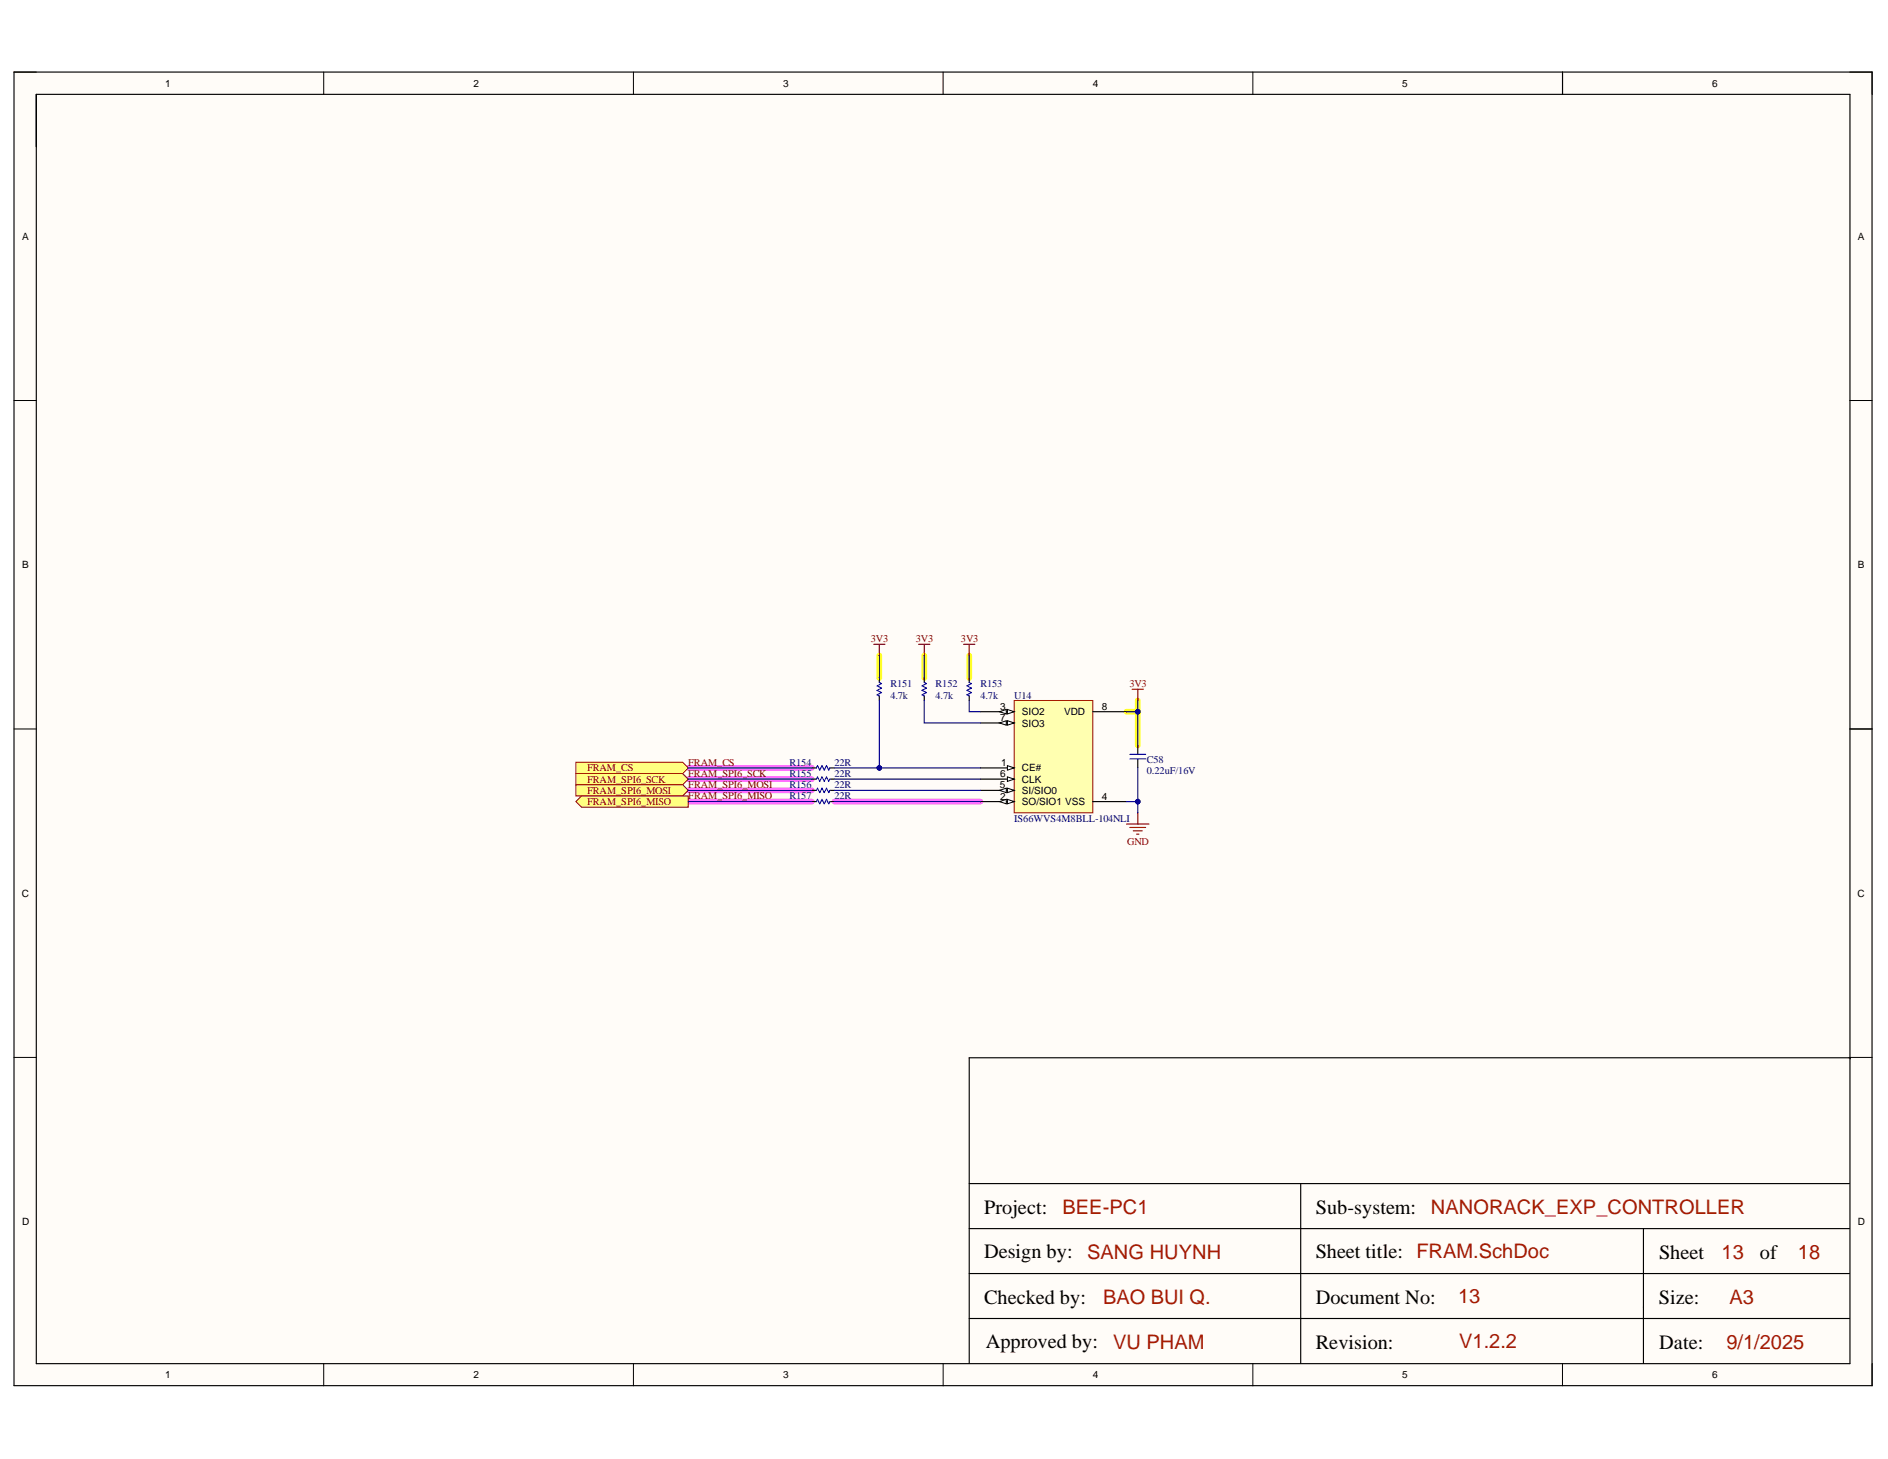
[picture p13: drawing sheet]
<svg xmlns="http://www.w3.org/2000/svg" width="279mm" height="216mm" viewBox="0 0 279 216" stroke-linecap="round" stroke-linejoin="round" font-family="sans-serif">
<defs><g id="words">
<g font-size="3">
<text x="145.6" y="179.7">Project:</text>
<text x="194.7" y="179.7">Sub-system:</text>
<text x="145.6" y="186.2">Design by:</text>
<text x="194.7" y="186.2">Sheet title: FRAM.SchDoc</text>
<text x="245.5" y="186.3">Sheet</text>
<text x="260.4" y="186.3">of</text>
<text x="145.6" y="193">Checked by:</text>
<text x="194.7" y="193">Document No:</text>
<text x="245.5" y="193">Size:</text>
<text x="145.9" y="199.5">Approved by:</text>
<text x="194.7" y="199.6">Revision:</text>
<text x="245.6" y="199.6">Date:</text>
</g>
<g font-size="3" fill="#a61c00">
<text x="157.2" y="179.7">BEE-PC1</text>
<text x="211.8" y="179.7">NANORACK_EXP_CONTROLLER</text>
<text x="160.9" y="186.3">SANG HUYNH</text>
<text x="254.8" y="186.3">13</text>
<text x="266.1" y="186.3">18</text>
<text x="163.2" y="193">BAO BUI Q.</text>
<text x="215.8" y="192.8">13</text>
<text x="255.9" y="193">A3</text>
<text x="164.7" y="199.6">VU PHAM</text>
<text x="215.9" y="199.5">V1.2.2</text>
<text x="255.5" y="199.6">9/1/2025</text>
</g>
<g font-size="1.5">
<text x="24.4" y="12.9">1</text>
<text x="70" y="12.9">2</text>
<text x="115.9" y="12.9">3</text>
<text x="161.7" y="12.9">4</text>
<text x="207.5" y="12.9">5</text>
<text x="253.4" y="12.9">6</text>
<text x="3.3" y="35.5">A</text>
<text x="274.9" y="35.5">A</text>
<text x="3.3" y="84.1">B</text>
<text x="275" y="84.1">B</text>
<text x="148" y="105">3</text>
<text x="148" y="106.7">7</text>
<text x="151.2" y="105.9">SIO2</text>
<text x="151.2" y="107.5">SIO3</text>
<text x="157.5" y="105.9">VDD</text>
<text x="163.1" y="105">8</text>
<text x="148.2" y="113.3">1</text>
<text x="148" y="116.6">5</text>
<text x="148" y="118.3">2</text>
<text x="148" y="115">6</text>
<text x="151.2" y="114.2">CE#</text>
<text x="151.2" y="119.1">SO/SIO1 VSS</text>
<text x="151.2" y="117.5">SI/SIO0</text>
<text x="151.2" y="115.8">CLK</text>
<text x="163.1" y="118.3">4</text>
<text x="3.2" y="132.7">C</text>
<text x="274.9" y="132.7">C</text>
<text x="3.3" y="181.3">D</text>
<text x="274.9" y="181.3">D</text>
<text x="24.4" y="203.9">1</text>
<text x="70" y="203.9">2</text>
<text x="115.9" y="203.9">3</text>
<text x="161.7" y="203.9">4</text>
<text x="207.5" y="203.9">5</text>
<text x="253.4" y="203.9">6</text>
</g>
<g font-size="1.5" fill="#800000">
<text x="128.9" y="95">3V3</text>
<text x="135.5" y="95">3V3</text>
<text x="142.2" y="95">3V3</text>
<text x="167.1" y="101.7">3V3</text>
<text x="101.9" y="113.3">FRAM_CS</text>
<text x="86.9" y="114.2">FRAM_CS</text>
<text x="86.9" y="115.8">FRAM_SPI6_SCK</text>
<text x="86.9" y="117.5">FRAM_SPI6_MOSI</text>
<text x="86.9" y="119.1">FRAM_SPI6_MISO</text>
<text x="101.9" y="115">FRAM_SPI6_SCK</text>
<text x="101.9" y="116.6">FRAM_SPI6_MOSI</text>
<text x="101.9" y="118.3">FRAM_SPI6_MISO</text>
<text x="166.8" y="125">GND</text>
</g>
<g font-size="1.5" fill="#000080">
<text x="131.8" y="101.7">R151</text>
<text x="138.5" y="101.7">R152</text>
<text x="145.1" y="101.7">R153</text>
<text x="131.8" y="103.4">4.7k</text>
<text x="138.5" y="103.4">4.7k</text>
<text x="145.1" y="103.4">4.7k</text>
<text x="150.1" y="103.4">U14</text>
<text x="116.8" y="113.3">R154</text>
<text x="123.5" y="113.3">22R</text>
<text x="169.7" y="112.8">C58</text>
<text x="116.8" y="115">R155</text>
<text x="116.8" y="116.6">R156</text>
<text x="116.8" y="118.3">R157</text>
<text x="123.5" y="115">22R</text>
<text x="123.5" y="116.6">22R</text>
<text x="123.5" y="118.3">22R</text>
<text x="169.7" y="114.5">0.22uF/16V</text>
<text x="150.1" y="121.6">IS66WVS4M8BLL-104NLI</text>
</g>
</g></defs>
<g fill="#fffcf8">
<path d="M2.1 10.7h275v194.4h-275z" fill-rule="evenodd"/>
<path d="M5.4 14h268.3v187.8h-268.3z" fill-rule="evenodd"/>
</g>
<g fill="none" stroke="#000" stroke-width=".15">
<path d="M2.1 10.7h3.3M47.9 10.7v3.3M93.7 10.7v3.3M139.6 10.7v3.3M185.4 10.7v3.3M231.2 10.7v3.3M273.7 10.7h3.4v3.3M2.1 59.3h3.3M273.7 59.3h3.4M2.1 107.9h3.3M273.7 107.9h3.4M2.1 156.5h3.3"/>
<path d="M273.7 156.5h3.4M47.9 201.8v3.3M93.7 201.8v3.3M139.6 201.8v3.3M185.4 201.8v3.3M231.2 201.8v3.3M277.1 201.8v3.3"/>
</g>
<path d="M101.9 113.6h18.2M101.9 118.6h18.2M101.9 115.3h18.2M101.9 117h18.2M123.5 118.6h21.6" fill="none" stroke="#ff6eff" stroke-width=".85"/>
<path d="M130.1 97v3.3M136.8 97v3.3M143.4 97v3.3M166.7 105.3h1.7M168.4 103.7v6.6" fill="none" stroke="#ff0" stroke-width=".85"/>
<g fill="none" stroke="#000" stroke-width=".17">
<path d="M2.1 10.7h274.9v194.3h-274.9zM5.4 14h268.4v187.8h-268.4zM231.2 10.7v3.3M130.1 100.3v.7M130.1 103v.7M136.8 100.3v.7M136.8 103v.7M143.4 100.3v.7M143.4 103v.7M168.4 110.3v1.3M168.4 112.3v1.3M273.8 107.9h3.3"/>
<path d="M273.8 156.7v-.2h-130.4v45.3M143.4 175.1h130.3M192.5 175.1v26.7M143.4 188.5h130.3M143.4 181.8h130.3M143.4 195.1h130.3M243.2 181.8v20"/>
</g>
<path d="M130.1 101l.4 .2-.7 .3 .7 .3-.7 .4 .7 .3-.7 .3 .3 .2M136.8 101l.3 .2-.7 .3 .7 .3-.7 .4 .7 .3-.7 .3 .4 .2M143.4 101l.4 .2-.7 .3 .7 .3-.7 .4 .7 .3-.7 .3 .3 .2M167.2 112.3h2.3M167.2 111.6h2.3" fill="none" stroke="#00f" stroke-width=".17"/>
<g fill="none" stroke="#800000" stroke-width=".17">
<path d="M129.3 95.3h1.7M130.1 95.3v1.7M135.9 95.3h1.7M136.8 95.3v1.7M142.6 95.3h1.7M143.4 95.3v1.7M167.5 102h1.7M168.4 102v1.7M166.7 121.9h3.3M167.2 122.4h2.3M167.7 122.9h1.3M168.2 123.4h.3"/>
<path d="M168.4 120.3v1.6"/>
</g>
<path d="M85.2 112.8h15.8l.9 .8-.9 .9h-15.8z" fill-rule="evenodd" fill="#ffff80"/>
<path d="M85.2 112.8h15.8l.9 .8-.9 .9h-15.8z" fill="none" stroke="#800000" stroke-width=".15"/>
<path d="M85.2 114.5h15.8l.9 .8-.9 .8h-15.8z" fill-rule="evenodd" fill="#ffff80"/>
<path d="M85.2 114.5h15.8l.9 .8-.9 .8h-15.8z" fill="none" stroke="#800000" stroke-width=".15"/>
<path d="M85.2 116.1h15.8l.9 .9-.9 .8h-15.8z" fill-rule="evenodd" fill="#ffff80"/>
<path d="M85.2 116.1h15.8l.9 .9-.9 .8h-15.8z" fill="none" stroke="#800000" stroke-width=".15"/>
<path d="M85.2 118.6l.9-.8h15.8v1.6h-15.8z" fill-rule="evenodd" fill="#ffff80"/>
<path d="M85.2 118.6l.9-.8h15.8v1.6h-15.8z" fill="none" stroke="#800000" stroke-width=".15"/>
<path d="M120.1 113.6h.7M122.8 113.6h.7" fill="none" stroke="#000" stroke-width=".17"/>
<path d="M120.8 113.6l.2-.3 .3 .7 .3-.7 .4 .7 .3-.7 .3 .7 .2-.4" fill="none" stroke="#00f" stroke-width=".17"/>
<path d="M150.1 103.7h11.6v16.6h-11.6z" fill-rule="evenodd" fill="#ffffb0"/>
<path d="M150.1 103.7h11.6v16.6h-11.6z" fill="none" stroke="#800000" stroke-width=".15"/>
<path d="M145.1 113.6h5" fill="none" stroke="#000" stroke-width=".17"/>
<path d="M149.1 113.3l1 .3-1 .4z" fill="#f8fcff"/>
<path d="M149.1 113.3l1 .3-1 .4z" fill="none" stroke="#000" stroke-width=".15"/>
<path d="M145.1 118.6h5" fill="none" stroke="#000" stroke-width=".17"/>
<path d="M149.1 118.3l1 .3-1 .4z" fill="#f8fcff"/>
<path d="M149.1 118.3l1 .3-1 .4z" fill="none" stroke="#000" stroke-width=".15"/>
<path d="M147.9 118.6l1-.3v.7z" fill="#f8fcff"/>
<path d="M147.9 118.6l1-.3v.7z" fill="none" stroke="#000" stroke-width=".15"/>
<path d="M145.1 105.3h5" fill="none" stroke="#000" stroke-width=".17"/>
<path d="M149.1 105l1 .3-1 .4z" fill="#f8fcff"/>
<path d="M149.1 105l1 .3-1 .4z" fill="none" stroke="#000" stroke-width=".15"/>
<path d="M147.9 105.3l1-.3v.7z" fill="#f8fcff"/>
<path d="M147.9 105.3l1-.3v.7z" fill="none" stroke="#000" stroke-width=".15"/>
<path d="M145.1 117h5M161.7 118.6h5" fill="none" stroke="#000" stroke-width=".17"/>
<path d="M149.1 116.6l1 .4-1 .3z" fill="#f8fcff"/>
<path d="M149.1 116.6l1 .4-1 .3z" fill="none" stroke="#000" stroke-width=".15"/>
<path d="M147.9 117l1-.4v.7z" fill="#f8fcff"/>
<path d="M147.9 117l1-.4v.7z" fill="none" stroke="#000" stroke-width=".15"/>
<path d="M145.1 115.3h5" fill="none" stroke="#000" stroke-width=".17"/>
<path d="M149.1 115l1 .3-1 .3z" fill="#f8fcff"/>
<path d="M149.1 115l1 .3-1 .3z" fill="none" stroke="#000" stroke-width=".15"/>
<path d="M145.1 107h5" fill="none" stroke="#000" stroke-width=".17"/>
<path d="M149.1 106.7l1 .3-1 .3z" fill="#f8fcff"/>
<path d="M149.1 106.7l1 .3-1 .3z" fill="none" stroke="#000" stroke-width=".15"/>
<path d="M147.9 107l1-.3v.6z" fill="#f8fcff"/>
<path d="M147.9 107l1-.3v.6z" fill="none" stroke="#000" stroke-width=".15"/>
<path d="M120.1 115.3h.7M120.1 117h.7M120.1 118.6h.7M122.8 115.3h.7M122.8 117h.7M122.8 118.6h.7M161.7 105.3h5" fill="none" stroke="#000" stroke-width=".17"/>
<path d="M120.8 115.3l.2-.3 .3 .6 .3-.6 .4 .6 .3-.6 .3 .6 .2-.3M120.8 117l.2-.4 .3 .7 .3-.7 .4 .7 .3-.7 .3 .7 .2-.3M120.8 118.6l.2-.3 .3 .7 .3-.7 .4 .7 .3-.7 .3 .7 .2-.4" fill="none" stroke="#00f" stroke-width=".17"/>
<path d="M101.9 113.6h18.2M101.9 115.3h18.2M101.9 117h18.2M101.9 118.6h18.2M123.5 115.3h21.6M123.5 117h21.6M123.5 118.6h21.6M136.8 103.7v3.3h8.3M143.4 103.7v1.6h1.7M168.4 103.7v6.6" fill="none" stroke="#000080" stroke-width=".17"/>
<circle cx="168.4" cy="105.3" r=".33" fill="#000080"/>
<circle cx="168.4" cy="105.3" r=".33" fill="none" stroke="#000080" stroke-width=".15"/>
<path d="M166.7 105.3h1.7" fill="none" stroke="#000080" stroke-width=".17"/>
<circle cx="168.4" cy="105.3" r=".33" fill="#000080"/>
<circle cx="168.4" cy="105.3" r=".33" fill="none" stroke="#000080" stroke-width=".15"/>
<path d="M166.7 118.6h1.7" fill="none" stroke="#000080" stroke-width=".17"/>
<circle cx="168.4" cy="118.6" r=".33" fill="#000080"/>
<circle cx="168.4" cy="118.6" r=".33" fill="none" stroke="#000080" stroke-width=".15"/>
<path d="M130.1 97v3.3M136.8 97v3.3M143.4 97v3.3M123.5 113.6h21.6" fill="none" stroke="#000080" stroke-width=".17"/>
<circle cx="130.1" cy="113.6" r=".33" fill="#000080"/>
<circle cx="130.1" cy="113.6" r=".33" fill="none" stroke="#000080" stroke-width=".15"/>
<path d="M130.1 103.7v9.9" fill="none" stroke="#000080" stroke-width=".17"/>
<circle cx="130.1" cy="113.6" r=".33" fill="#000080"/>
<circle cx="130.1" cy="113.6" r=".33" fill="none" stroke="#000080" stroke-width=".15"/>
<path d="M168.4 113.6v6.7" fill="none" stroke="#000080" stroke-width=".17"/>
<circle cx="168.4" cy="118.6" r=".33" fill="#000080"/>
<circle cx="168.4" cy="118.6" r=".33" fill="none" stroke="#000080" stroke-width=".15"/>
<use href="#words"/>
</svg>
